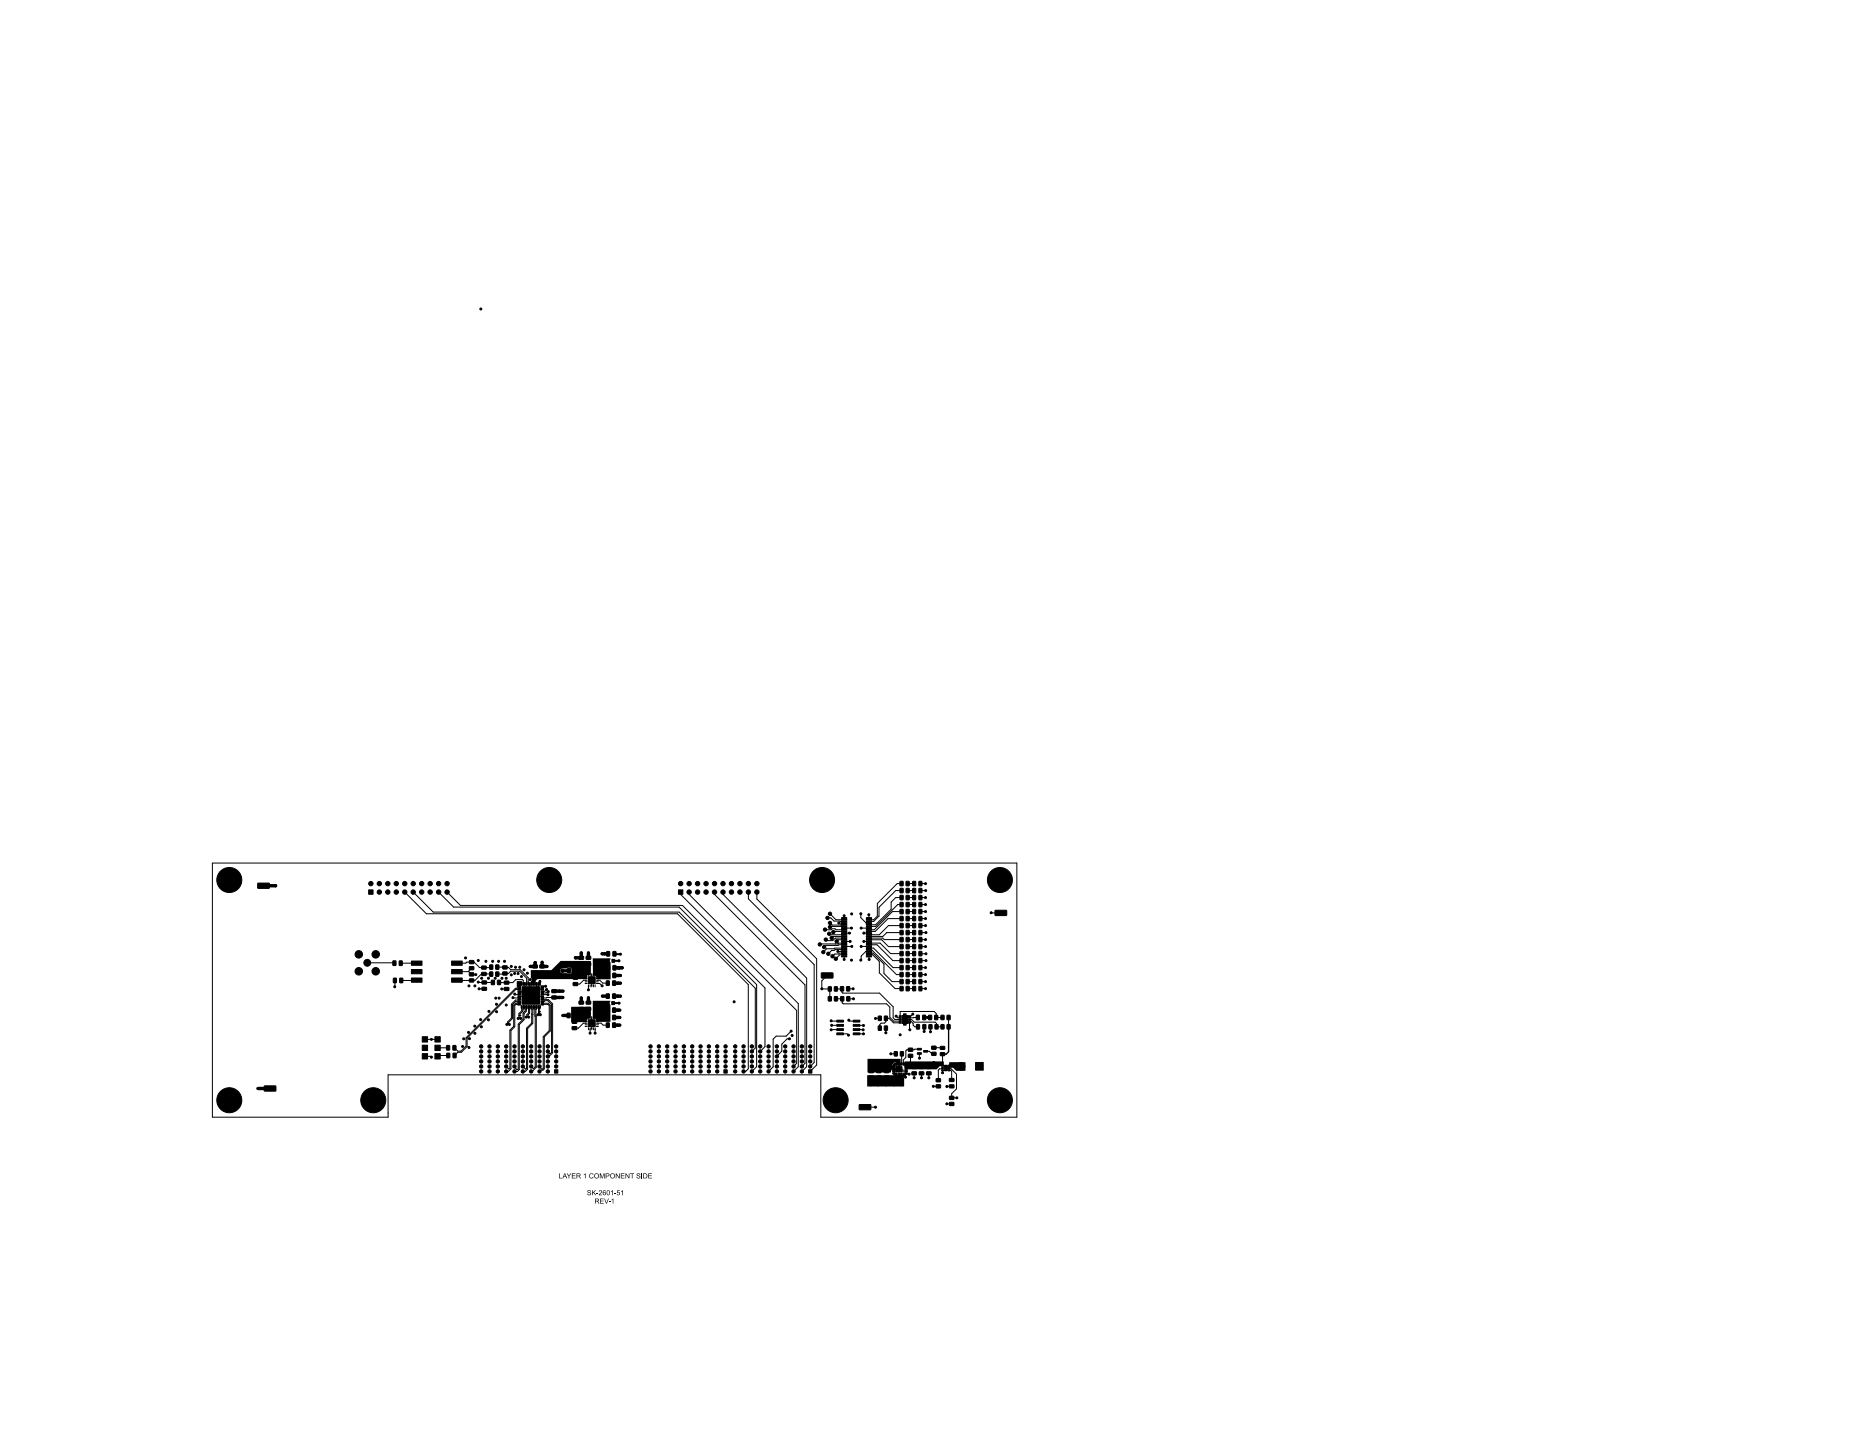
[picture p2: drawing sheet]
<svg xmlns="http://www.w3.org/2000/svg" width="559mm" height="432mm" viewBox="0 0 559 432" stroke-linecap="round" stroke-linejoin="round" font-family="sans-serif">
<g fill="#000">
<path d="M155 294.3h1.6v1l-.6 .6h-1zM159.2 291l6.2-.1 2.8-2.7 9 .1v4l-1.1 .3-.1 1h-14.8l-.5 .5-.1 1.2-1.2 .1-.2-1.1 .3-.6-.3-.5v-2h8.8l.5 .6 2.5 .2 .4-.3v-1.1l-.4-.4-2.4 .2-.4 .3-.2 .5h-8.8zM177.8 287.4h5.3v.3h-.3v.8l.4 .1-.1 5h-4.1l-.4-1-.7-.1zM171.3 302l5.9-.1-.1 3.4-.7 .1-.4 .4-.1 .7h-4.5zM177.8 300.2h5.3l-.3 .2v.8l.3 .1-.1 5.1h-4.1l-.3-.9-.8-.1zM260.2 317.6h9.9l-.2 2.4 .3 .3v.7l-.3 .3-.2-.3-.3 .3-.4-.4-.9-.1h1.5l.2-.2h-.2v.2h-2.1l-.4 .8h-6.8l-.1-1h8.6l.2 .2 .1-.2h-8.9v-1.3h7.3l.2 .4 .5 .1v.6h.8l.3-.3 .4 .1v-.2l-.4 .1 .1-.7-.6-.1v-.5a.49 .49 0 0 0-.6-.2 .49 .49 0 0 0-.3 .4l-.4 .3h-7.3zM271.3 318.3h11.7l.1 1-.1 .4h-1.1l-1 .9h-8.5h-.8l-.3-.4zM284.7 318.6l4.8-.1 .1 2.5-2.7 .1-1-.9h-1.1zM260.1 322.5l10.9-.1 .2 3.3-11 .1zM167.7 351.9h.2v1.3h.7v.2h-.9zM169.3 351.9h.2l.6 1.5h-.2l-.2-.5h-.6l-.2 .5h-.2l.3-.7h.7l-.3-.7-.2 .7h-.2zM170 351.9h.2l.5 .7 .4-.7h.2l-.6 .8v.7h-.1v-.7z"/>
<path d="M171.5 351.9h1.1v.1h-.9v.5h.9v.2h-.9v.5h1v.2h-1.2zM172.9 351.9h.7a.42 .42 0 0 1 .5 .3 .42 .42 0 0 1-.4 .5l.6 .7h-.3l-.6-.7h-.3v.7h-.2v-.9h.9l.1-.2-.1-.2-.7-.1v.5h-.2zM175.1 352.2l.5-.4v1.6h-.1v-1.2l-.4 .2zM176.3 357l.7-.1 .3 .3-.2 .1a.31 .31 0 0 0-.4-.4 .31 .31 0 0 0-.1 .6h.1a.53 .53 0 0 1 .5 .8 .53 .53 0 0 1-.9 0l-.2-.4h.2a.35 .35 0 0 0 .4 .4 .35 .35 0 0 0 .2-.5l-.6-.3zM177.6 356.9h.2v.7l.7-.7h.3l-.6 .6 .6 .9h-.2l-.6-.8-.2 .3v.5h-.2zM176.9 352l.7-.1 .4 .3-.2 .1a.5 .5 0 0 0-.7-.1 .5 .5 0 0 0 0 .8 .5 .5 0 0 0 .7-.2l.2 .1a.74 .74 0 0 1-1.1 .3 .74 .74 0 0 1 0-1.2zM178.9 357.8h.6v.1h-.6zM178.4 352a.74 .74 0 0 1 1.2 .2 .74 .74 0 0 1-.4 1.1 .74 .74 0 0 1-1-.7h.2a.51 .51 0 0 0 .8 .4 .51 .51 0 0 0 0-.8 .51 .51 0 0 0-.8 .3l-.2 .1zM178.5 359.4h.6a.42 .42 0 0 1 .6 .4 .42 .42 0 0 1-.5 .4l.6 .7h-.3l-.6-.7h-.2v.7h-.2v-.8l.8-.1 .2-.2-.2-.2h-.6v.5h-.2zM179.9 351.9h.3l.4 1.2 .5-1.2h.2v1.5h-.1v-1.3l-.5 1.3h-.2l-.4-1.3v1.3h-.2zM179.8 357a.53 .53 0 0 1 .8 .2 .53 .53 0 0 1-.5 .7l-.3 .3h.8v.2h-1l.5-.7a.32 .32 0 0 0 .4-.3 .32 .32 0 0 0-.3-.3 .32 .32 0 0 0-.4 .2h-.2zM181 357l.5-.1 .2 .4-.4-.3a.28 .28 0 0 0-.4 .2 .28 .28 0 0 0 .1 .3 .28 .28 0 0 0 .4-.1 .5 .5 0 0 1 .4 .6 .5 .5 0 0 1-.6 .4 .5 .5 0 0 1-.4-.5h.2a.3 .3 0 0 0 .4 .3 .3 .3 0 0 0 .1-.5 .3 .3 0 0 0-.5 .1l-.2 .1z"/>
<path d="M181.7 351.9h.5a.46 .46 0 0 1 .6 .4 .46 .46 0 0 1-.5 .4h-.4v.7h-.2v-.8l.7-.1 .2-.2-.2-.3h-.5v.6h-.2zM182.2 357v-.1a.73 .73 0 0 1 .7 .8 .73 .73 0 0 1-.7 .7l-.2-.4-.1-.3h.2a.38 .38 0 0 0 .1 .5 .38 .38 0 0 0 .5 0 .38 .38 0 0 0 0-.5 .38 .38 0 0 0 0-.6 .38 .38 0 0 0-.5 0 .38 .38 0 0 0-.1 .6l-.1-.2zM183.3 357.3l.5-.4v1.5h-.2v-1.2l-.3 .2zM183.2 352a.74 .74 0 0 1 1.2 .2 .74 .74 0 0 1-.4 1.1 .74 .74 0 0 1-1-.7h.2a.51 .51 0 0 0 .8 .4 .51 .51 0 0 0 0-.8 .51 .51 0 0 0-.8 .3l-.2 .1zM184.3 357.8h.5v.1h-.5zM184.7 351.9h.2l.8 1.1v-1.1h.2v1.5h-.2l-.8-1.2v1.2h-.2zM185.2 356.9h.7v.2h-.6l-.1 .4a.5 .5 0 0 1 .7 .2 .5 .5 0 0 1-.3 .7 .5 .5 0 0 1-.6-.4h.2a.33 .33 0 0 0 .5 .1 .33 .33 0 0 0 0-.5 .33 .33 0 0 0-.5 .1h-.2zM186.2 351.9h1.1v.1h-.9v.5h.9v.2h-.9v.5h.9v.2h-1.1zM186.3 357.3l.5-.4v1.5h-.1v-1.2l-.4 .2zM187.6 351.9h.2l.8 1.1v-1.1h.2v1.5h-.2l-.8-1.2v1.2h-.2zM189 351.9h1.2v.1h-.5v1.4h-.2v-1.4h-.5zM191.1 352l.7-.1 .2 .3-.1 .1a.31 .31 0 0 0-.4-.4 .31 .31 0 0 0-.2 .5l.2 .1a.53 .53 0 0 1 .5 .8 .53 .53 0 0 1-1-.1l-.1-.3h.2a.35 .35 0 0 0 .4 .4 .35 .35 0 0 0 .2-.6l-.7-.2z"/>
<path d="M192.4 351.9h.2v1.5h-.2zM192.9 351.9h.6a.75 .75 0 0 1 .7 .7 .75 .75 0 0 1-.7 .8h-.6v-.2h.6a.58 .58 0 0 0 .5-.6 .58 .58 0 0 0-.5-.6h-.4v1.2h-.2zM194.5 351.9h1v.1h-.8v.5h.8v.2h-.8v.5h.9v.2h-1.1zM180 359.4h1.1v.2h-.9v.5h.8v.1h-.8v.5h.9v.2h-1.1zM181.2 359.4h.2l.5 1.4 .5-1.4h.2l-.6 1.5h-.2zM182.6 360.3h.5v.2h-.5zM183.4 359.8l.6-.4v1.5h-.2v-1.2l-.4 .3z"/>
</g>
<g fill="#000" stroke="#000" stroke-width=".3">
<path d="M77.3 264.9l3.4-.1 .1 1.5-3.4 .1zM110.6 266.8h1.3v1.4h-1.3zM203.5 266.8h1.3v1.4h-1.3zM252.4 279.7h1.6v.2h-1.5zM252.4 279.2h1.6v.2h-1.5zM252.4 278.7h1.6v.2h-1.5zM252.4 278.2h1.6v.2h-1.5zM252.4 277.7h1.6v.2h-1.5zM252.4 277.2h1.6v.2h-1.5zM252.4 276.7h1.6v.2h-1.5zM252.4 276.2h1.6v.2h-1.5zM252.4 275.7h1.6v.2h-1.5z"/>
<path d="M252.4 275.2h1.6v.2h-1.5zM259.9 275.2h1.5v.2h-1.5zM259.9 275.7h1.5v.2h-1.5zM259.9 276.2h1.5v.2h-1.5zM259.9 276.7h1.5v.2h-1.5zM259.9 277.2h1.5v.2h-1.5zM259.9 277.7h1.5v.2h-1.5zM259.9 278.2h1.5v.2h-1.5zM259.9 278.7h1.5v.2h-1.5zM259.9 279.2h1.5v.2h-1.5zM259.9 279.7h1.5v.2h-1.5zM270 264.3l.9 .1-.1 1.2-.9-.1z"/>
<path d="M270 266.4l.9 .1-.1 1.2-.9-.1zM270 276.9l.9 .1-.1 1.2-.9-.1zM270 274.8l.9 .1-.1 1.2-.9-.1zM270 279l.9 .1-.1 1.2-.9-.1zM270 270.6l.9 .1-.1 1.2-.9-.1zM270 268.5l.9 .1-.1 1.2-.9-.1zM270 272.7l.9 .1-.1 1.2-.9-.1zM271.8 264.3l.9 .1-.1 1.2-.9-.1zM271.8 266.4l.9 .1-.1 1.2-.8-.1zM271.8 276.9l.9 .1-.1 1.2-.8-.1zM271.8 274.8l.9 .1-.1 1.2-.8-.1zM271.8 279l.9 .1-.1 1.2-.8-.1z"/>
<path d="M271.8 270.6l.9 .1-.1 1.2-.8-.1zM271.8 268.5l.9 .1-.1 1.2-.8-.1zM271.8 272.7l.9 .1-.1 1.2-.8-.1zM273.8 272.7l.9 .1-.2 1.2-.8-.1zM273.8 270.6l.9 .1-.2 1.2-.8-.1zM273.8 264.3l.9 .1-.2 1.2-.8-.1zM273.8 268.5l.9 .1-.2 1.2-.8-.1zM273.8 274.8l.9 .1-.2 1.2-.8-.1zM273.8 266.4l.9 .1-.2 1.2-.8-.1zM273.8 276.9l.9 .1-.2 1.2-.8-.1zM275.7 272.7l.8 .1-.1 1.2-.8-.1zM275.7 270.6l.8 .1-.1 1.2-.8-.1z"/>
<path d="M275.7 264.3l.8 .1-.1 1.2-.8-.1zM275.7 268.5l.8 .1-.1 1.2-.8-.1zM275.7 274.8l.8 .1-.1 1.2-.8-.1zM275.7 266.4l.8 .1-.1 1.2-.8-.1zM275.7 276.9l.8 .1-.1 1.2-.8-.1zM298.5 273h3.3l.2 1.4-3.4 .1zM117.9 288.2h.9l-.2 1.3-.8-.1zM118 293.3l.9 .1-.1 1.3-.8-.1zM119.8 288.2h.9l-.2 1.3-.8-.1zM119.9 293.3l.9 .1-.1 1.3-.8-.1zM123.4 293.3h3.2v1.2h-3.2zM123.4 290.7h3.2v1.3h-3.2z"/>
<path d="M123.4 288.2h3.2v1.3h-3.2zM135.5 288.2h3.1v1.3h-3.1zM135.5 290.7h3.1v1.3h-3.1zM135.5 293.3h3.1v1.2h-3.1zM140.8 293.6l1.2-.1 .1 .9-1.2 .1zM140.8 291.7h1.2l.1 .8-1.2 .2zM140.8 289.9l1.2-.1 .1 .9-1.2 .1zM140.8 288.1l1.2-.1 .1 .9-1.2 .1zM144.5 291.6h1.2l.2 .8-1.3 .1zM144.5 289.7h1.2l.2 .8-1.3 .1zM144.6 294.2l1.2-.1 .2 .8-1.3 .2zM144.6 296.1l1.2-.1 .2 .8-1.3 .2z"/>
<path d="M146.9 289.4l.9 .1-.1 1.2-.9-.2zM146.9 291.5l.9 .1-.1 1.2-.9-.2zM147.4 294l.9 .1-.1 1.2-.8-.2zM148.7 289.4l1 .1-.2 1.2-.8-.2zM148.7 291.5l1 .1-.2 1.2-.8-.2zM149.2 294l1 .1-.2 1.2-.8-.2zM150.8 291.5l1.2-.1 .1 .9-1.2 .1zM150.8 289.6h1.2l.1 .8-1.2 .2zM151.3 294.2h1.2l.2 .8-1.3 .1zM151.3 296.1h1.2l.2 .8-1.3 .1zM155.3 295.6h.8v.3h-.8zM155.3 296.1h.8v.3h-.8z"/>
<path d="M155.3 296.6h.8v.3h-.8zM155.3 297.1h.8v.3h-.8zM155.3 297.6h.8v.3h-.8zM155.3 298.1h.8v.3h-.8zM155.3 298.6h.8v.3h-.8zM155.3 299.1h.8v.3h-.8zM155.3 299.6h.8v.3h-.8zM156.3 294.6h.3v.9h-.3zM156.6 295.9h5.2v5.2h-5.2zM156.8 294.6h.3v.9h-.3zM157.3 294.6h.3v.9h-.3zM157.8 294.6h.3v.9h-.3z"/>
<path d="M158.3 294.6h.3v.9h-.3zM158.8 294.6h.3v.9h-.3zM159.3 294.6h.3v.9h-.3zM159.8 294.6h.3v.9h-.3zM159.8 291.3l1.3-.1 .1 .8-1.3 .2zM159.8 289.4l1.3-.1 .1 .8-1.3 .2zM160.3 294.6h.3v.9h-.3zM160.8 294.6h.3v.9h-.3zM161.3 294.6h.3v.9h-.3zM161.8 294.6h.3v.9h-.3zM161.9 291.3l1.3-.1 .1 .8-1.3 .2zM161.9 289.4l1.3-.1 .1 .8-1.3 .2z"/>
<path d="M162.2 299.6h.9v.3h-.9zM162.2 299.1h.9v.3h-.9zM162.2 298.6h.9v.3h-.9zM162.2 298.1h.9v.3h-.9zM162.2 297.6h.9v.3h-.9zM162.2 297.1h.9v.3h-.9zM162.2 296.6h.9v.3h-.9zM162.2 296.1h.9v.3h-.9zM162.2 295.6h.9v.3h-.9zM165.5 298.7l1.3-.1 .1 .8-1.3 .2zM165.5 296.8l1.3-.1 .1 .8-1.3 .2zM170.3 290.4l.9 .1-.2 1.3-.8-.1z"/>
<path d="M171.9 292.8l1.3-.1 .1 .8-1.3 .2zM171.9 294.7l1.3-.1 .1 .8-1.3 .2zM172.2 290.4l.9 .1-.2 1.3-.8-.1zM173.7 288.7l1.2-.1 .2 .9-1.3 .1zM173.7 286.8l1.2-.1 .2 .9-1.3 .1zM175.8 288.7l1.3-.1 .1 .8-1.3 .2zM175.8 286.8l1.3-.1 .1 .8-1.3 .2zM176.5 292.9h2v2h-2zM181.9 294.1l.9 .1-.2 1.3-.8-.1zM181.9 298l.9 .1-.2 1.3-.8-.1zM181.9 291.8l.9 .1-.1 1.3-.8-.1zM182 289.5l.9 .1-.2 1.3-.8-.1z"/>
<path d="M181.9 287.7h.9v.9h-.9zM182 285.4h.9l-.2 1.3-.8-.1zM183.5 287.7h.9v.9h-.9zM183.8 294.1l.9 .1-.2 1.3-.8-.1zM183.8 298l.9 .1-.2 1.3-.8-.1zM183.8 291.8l.9 .1-.1 1.3-.8-.1zM183.9 289.5l.9 .1-.2 1.3-.8-.1zM183.9 285.4h.9l-.2 1.3-.8-.1zM246.4 291.8l3.3-.1 .2 1.5-3.4 .1zM248.5 298.9l.9 .1-.1 1.2-.9-.2zM248.5 295.9l.9 .1-.1 1.2-.9-.1zM250.3 298.9l.9 .1-.1 1.2-.9-.2z"/>
<path d="M250.3 295.9l.9 .1-.1 1.2-.9-.1zM252.4 286.7h1.6v.2h-1.5zM252.4 286.2h1.6v.2h-1.5zM252.4 285.7h1.6v.2h-1.5zM252.4 285.2h1.6v.2h-1.5zM252.4 284.7h1.6v.2h-1.5zM252.4 284.2h1.6v.2h-1.5zM252.4 283.7h1.6v.2h-1.5zM252.4 283.2h1.6v.2h-1.5zM252.4 282.7h1.6v.2h-1.5zM252.4 282.2h1.6v.2h-1.5zM252.4 281.7h1.6v.2h-1.5z"/>
<path d="M252.4 281.2h1.6v.2h-1.5zM252.4 280.7h1.6v.2h-1.5zM252.4 280.2h1.6v.2h-1.5zM252.1 295.9l1 .1-.2 1.2-.8-.2zM252.2 298.9l.9 .1-.1 1.2-.9-.2zM254 295.9l.9 .1-.1 1.2-.9-.2zM254 298.9l.9 .1-.1 1.2-.8-.2zM259.9 280.2h1.5v.2h-1.5zM259.9 280.7h1.5v.2h-1.5zM259.9 281.2h1.5v.2h-1.5zM259.9 281.7h1.5v.2h-1.5zM259.9 282.2h1.5v.2h-1.5z"/>
<path d="M259.9 282.7h1.5v.2h-1.5zM259.9 283.2h1.5v.2h-1.5zM259.9 283.7h1.5v.2h-1.5zM259.9 284.2h1.5v.2h-1.5zM259.9 284.7h1.5v.2h-1.5zM259.9 285.2h1.5v.2h-1.5zM259.9 285.7h1.5v.2h-1.5zM259.9 286.2h1.5v.2h-1.5zM259.9 286.7h1.5v.2h-1.5zM270 283.2l.9 .1-.1 1.2-.9-.1zM270 285.3l.9 .1-.1 1.2-.9-.1zM270 295.8l.9 .1-.1 1.2-.9-.1z"/>
<path d="M270 281.1l.9 .1-.1 1.2-.9-.1zM270 291.6l.9 .1-.1 1.2-.9-.1zM270 287.4l.9 .1-.1 1.2-.9-.1zM270 289.5l.9 .1-.1 1.2-.9-.1zM270 293.7l.9 .1-.1 1.2-.9-.1zM271.8 283.2l.9 .1-.1 1.2-.8-.1zM271.8 285.3l.9 .1-.1 1.2-.8-.1zM271.8 295.8l.9 .1-.1 1.2-.8-.1zM271.8 281.1l.9 .1-.1 1.2-.8-.1zM271.8 291.6l.9 .1-.1 1.2-.8-.1zM271.8 287.4l.9 .1-.1 1.2-.8-.1zM271.8 289.5l.9 .1-.1 1.2-.8-.1z"/>
<path d="M271.8 293.7l.9 .1-.1 1.2-.8-.1zM273.8 281.1l.9 .1-.2 1.2-.8-.1zM273.8 291.6l.9 .1-.2 1.2-.8-.1zM273.8 293.7l.9 .1-.2 1.2-.8-.1zM273.8 287.4l.9 .1-.2 1.2-.8-.1zM273.8 295.8l.9 .1-.2 1.2-.8-.1zM273.8 283.2l.9 .1-.2 1.2-.8-.1zM273.8 289.5l.9 .1-.2 1.2-.8-.1zM273.8 279l.9 .1-.2 1.2-.8-.1zM273.8 285.3l.9 .1-.2 1.2-.8-.1zM275.7 281.1l.8 .1-.1 1.2-.8-.1zM275.7 291.6l.8 .1-.1 1.2-.8-.1z"/>
<path d="M275.7 293.7l.8 .1-.1 1.2-.8-.1zM275.7 287.4l.8 .1-.1 1.2-.8-.1zM275.7 295.8l.8 .1-.1 1.2-.8-.1zM275.7 283.2l.8 .1-.1 1.2-.8-.1zM275.7 289.5l.8 .1-.1 1.2-.8-.1zM275.7 279l.8 .1-.1 1.2-.8-.1zM275.7 285.3l.8 .1-.1 1.2-.8-.1zM126.6 310.9h1.6v1.6h-1.6zM126.6 313.4h1.6v1.6h-1.6zM126.6 316h1.6v1.5h-1.6zM130.5 316h1.5v1.5h-1.5zM130.5 313.4h1.5v1.6h-1.5z"/>
<path d="M130.5 310.9h1.5v1.6h-1.5zM134 313.5l.9 .1-.2 1.3-.8-.1zM134 315.8l.9 .1-.1 1.3-.8-.1zM135.9 313.5l.9 .1-.2 1.3-.8-.1zM135.9 315.8l.9 .1-.1 1.3-.8-.1zM155.3 300.1h.8v.3h-.8zM155.3 300.6h.8v.3h-.8zM155.3 301.1h.8v.3h-.8zM156.3 301.6h.3v.8h-.3zM156.8 301.6h.3v.8h-.3zM157.3 301.6h.3v.8h-.3zM157.8 301.6h.3v.8h-.3z"/>
<path d="M158.3 301.6h.3v.8h-.3zM158.8 301.6h.3v.8h-.3zM159.3 301.6h.3v.8h-.3zM159.8 301.6h.3v.8h-.3zM160.3 301.6h.3v.8h-.3zM160.8 301.6h.3v.8h-.3zM161.3 301.6h.3v.8h-.3zM161.8 301.6h.3v.8h-.3zM162.2 301.1h.9v.3h-.9zM162.2 300.6h.9v.3h-.9zM162.2 300.1h.9v.3h-.9zM170.1 303.8l.9 .1-.1 1.3-.8-.1z"/>
<path d="M171.6 306l1.3-.1 .1 .8-1.3 .2zM171.6 307.9l1.3-.1 .1 .8-1.3 .2zM172 303.8l.9 .1-.1 1.3-.8-.1zM173.7 302.1h1.2l.2 .8-1.3 .1zM173.7 300.2h1.2l.2 .8-1.3 .1zM175.8 302.1h1.3l.1 .8-1.3 .1zM175.8 300.2h1.3l.1 .8-1.3 .1zM176.5 305.8h2v2h-2zM181.9 302.2l.9 .1-.2 1.3-.8-.1zM181.9 306.7l.9 .1-.2 1.3-.8-.1zM181.9 304.4l.9 .1-.2 1.3-.8-.1zM181.9 300.4h.8v.8h-.8z"/>
<path d="M183.5 300.4h.8v.8h-.8zM183.8 302.2l.9 .1-.2 1.3-.8-.1zM183.8 306.7l.9 .1-.2 1.3-.8-.1zM183.8 304.4l.9 .1-.2 1.3-.8-.1zM251 305.9h2v.6h-2zM251 307.2h2v.5h-2zM251 308.5h2v.5h-2zM251 309.7h2v.6h-2zM255.9 309.7h2v.6h-2zM255.9 308.5h2v.5h-2zM255.9 307.2h2v.5h-2zM255.9 305.9h2v.6h-2z"/>
<path d="M263.5 307.7l.9 .1-.1 1.2-.9-.2zM263.5 304.7l.9 .1-.1 1.2-.9-.1zM265.3 307.7l.9 .1-.1 1.2-.9-.2zM265.3 304.7l.9 .1-.1 1.2-.9-.1zM267.7 319.3l.6-.3 .1-.3h.2l-.1 .8h-.7zM268.7 319.9h1.9v1.5h-1.9zM268.8 318.7h.3v.7h-.3zM268.2 315.4l1 .1-.2 1.2-.8-.2zM269.3 318.7h.3v.7h-.3zM269.8 318.7h.3v.7h-.3zM269.7 304.6h.6v.2h-.6zM269.7 305.1h.6v.2h-.6z"/>
<path d="M269.7 305.6h.6v.2h-.6zM269.7 306.1h.6v.2h-.6zM269.7 306.6h.6v.2h-.6zM270.3 318.7h.3v.7h-.3zM270.8 318.7h.3v.7h-.3zM270.1 315.4l.9 .1-.1 1.2-.9-.2zM271 304h.3v.5h.2v-.5h.3v.5h.4v2.4h-.4v.5h-.3v-.5h-.2v.5h-.3v-.5h-.4v-2.4h.4zM271.3 318.7h.2l.7 .8h-.8zM272.5 316.2l1.1-.1 .2 .9-1.2 .1zM272.5 314.3h1.1l.2 .8-1.2 .2zM272.5 306.6h.6v.2h-.6zM272.5 306.1h.6v.2h-.6z"/>
<path d="M272.5 305.6h.6v.2h-.6zM272.5 305.1h.6v.2h-.6zM272.5 304.6h.6v.2h-.6zM273.5 319.5h1.3l.1 .8-1.3 .1zM274.9 304.4l.9 .1-.2 1.3-.8-.1zM274.9 307.2l.9 .1-.1 1.3-.8-.1zM275.2 314.4h1.1l.1 .4h-1.2zM275.2 315.7h1.1l.1 .4h-1.2zM276.8 304.4l.9 .1-.2 1.3-.8-.1zM276.8 307.2l.9 .1-.1 1.3-.8-.1zM275.7 319.5h1.3l.1 .8-1.3 .1zM277.1 315h1.1v.4l-1.1 .1z"/>
<path d="M277.9 319.5h1.3l.1 .8-1.3 .1zM278.5 304.5l1 .1-.2 1.2-.8-.2zM278.6 307.3l1 .1-.2 1.2-.8-.2zM279.5 313.7h1.1l.2 .8-1.2 .2zM279.5 315.6l1.1-.1 .2 .9-1.2 .1zM280.4 304.5l.9 .1-.1 1.2-.9-.2zM280.5 307.3l.9 .1-.1 1.2-.9-.2zM282.5 319.4h.4l.1 .2h-.5zM282.1 313.8h1.1l.2 .8-1.2 .1zM282.1 315.7l1.1-.1 .2 .8-1.2 .2zM282.3 304.5l.9 .1-.1 1.2-.9-.2zM282.3 307.3l.9 .1-.1 1.2-.9-.2z"/>
<path d="M284.4 319.4h.5v.2h-.4zM284.1 304.5l.9 .1-.1 1.2-.9-.2zM284.1 307.3l.9 .1-.1 1.2-.9-.2zM79.3 325.7l3.3-.1 .2 1.5-3.4 .1zM166.3 320.8h1v1h-1zM217.1 320.8h1v1h-1zM242.5 320.8h1v1h-1zM257.7 331.3l3.4-.1 .1 1.5-3.4 .1zM260.6 322.7l1.3-.1 .1 .8-1.3 .2zM260.6 320.8l1.3-.1 .1 .8-1.3 .2zM262.9 322.7l1.3-.1 .1 .8-1.3 .2zM262.9 320.8l1.3-.1 .1 .8-1.3 .2z"/>
<path d="M265.2 322.7l1.3-.1 .1 .8-1.3 .2zM265.2 320.8l1.3-.1 .1 .8-1.3 .2zM267.7 319.8h.7v.2h-.7zM267.7 320.3h.7v.2h-.7zM267.7 320.8h.7v.2h-.7zM267.7 321.3h.7v.2h-.7zM267.7 321.8h.8l.1 .7-.2 .1zM268.8 321.9h.3v.7h-.3zM269.3 321.9h.3v.7h-.3zM269.8 321.9h.3v.7h-.3zM270.3 321.9h.3v.7h-.3zM270.8 321.9h.3v.7h-.3z"/>
<path d="M271.4 321.3h.8v.2h-.8zM271.4 320.8h.8v.2h-.8zM271.4 320.3h.8v.2h-.8zM271.4 319.8h.8v.2h-.8zM271.4 321.8h.8l-.7 .8-.2-.1zM273.5 321.4h1.3l.1 .8-1.3 .1zM275.7 321.4h1.3l.1 .8-1.3 .1zM277.9 321.4h1.3l.1 .8-1.3 .1zM280.8 323.5l1.2-.1 .1 .9-1.2 .1zM280.8 325.3h1.2l.1 .8-1.2 .1zM282.5 319.9h.4l.1 .2h-.5zM282.5 320.4h.4l.1 .2h-.5z"/>
<path d="M282.5 320.9h.4l.1 .2h-.5zM283.3 319.5h.8v1.5h-.8zM284.4 320.9h.5v.2h-.4zM284.4 320.4h.5v.2h-.4zM284.4 319.9h.5v.2h-.4zM284.8 328.8l1.2-.1 .1 .9-1.2 .1zM284.8 330.6l1.2-.1 .1 .9-1.2 .1zM284.8 323.4h1.2l.2 .8-1.3 .1zM284.8 325.3h1.2l.2 .8-1.3 .1zM292.6 318.6h2.3v2.3h-2.3z"/>
<circle cx="144.2" cy="92.6" r=".3"/>
<circle cx="68.8" cy="263.9" r="3.7"/>
<circle cx="82.6" cy="265.6" r=".3"/>
<circle cx="111.2" cy="265" r=".66"/>
<circle cx="113.8" cy="265" r=".66"/>
<circle cx="113.8" cy="267.5" r=".66"/>
<circle cx="116.3" cy="265" r=".66"/>
<circle cx="116.3" cy="267.5" r=".66"/>
<circle cx="118.9" cy="265" r=".66"/>
<circle cx="118.9" cy="267.5" r=".66"/>
<circle cx="121.4" cy="265" r=".66"/>
<circle cx="121.4" cy="267.5" r=".66"/>
<circle cx="123.9" cy="265" r=".66"/>
<circle cx="123.9" cy="267.5" r=".66"/>
<circle cx="126.5" cy="265" r=".66"/>
<circle cx="126.5" cy="267.5" r=".66"/>
<circle cx="129" cy="265" r=".66"/>
<circle cx="129" cy="267.5" r=".66"/>
<circle cx="131.6" cy="265" r=".66"/>
<circle cx="131.6" cy="267.5" r=".66"/>
<circle cx="134.1" cy="265" r=".66"/>
<circle cx="134.1" cy="267.5" r=".66"/>
<circle cx="164.7" cy="263.9" r="3.7"/>
<circle cx="204.2" cy="265" r=".66"/>
<circle cx="206.7" cy="265" r=".66"/>
<circle cx="206.7" cy="267.5" r=".66"/>
<circle cx="209.2" cy="265" r=".66"/>
<circle cx="209.2" cy="267.5" r=".66"/>
<circle cx="211.8" cy="265" r=".66"/>
<circle cx="211.8" cy="267.5" r=".66"/>
<circle cx="214.3" cy="265" r=".66"/>
<circle cx="214.3" cy="267.5" r=".66"/>
<circle cx="216.9" cy="265" r=".66"/>
<circle cx="216.9" cy="267.5" r=".66"/>
<circle cx="219.4" cy="265" r=".66"/>
<circle cx="219.4" cy="267.5" r=".66"/>
<circle cx="221.9" cy="265" r=".66"/>
<circle cx="221.9" cy="267.5" r=".66"/>
<circle cx="224.5" cy="265" r=".66"/>
<circle cx="224.5" cy="267.5" r=".66"/>
<circle cx="227" cy="265" r=".66"/>
<circle cx="227" cy="267.5" r=".66"/>
<circle cx="246.6" cy="263.9" r="3.7"/>
<circle cx="247.4" cy="278.7" r=".5"/>
<circle cx="248.2" cy="275.3" r=".5"/>
<circle cx="249" cy="278" r=".5"/>
<circle cx="249" cy="276.7" r=".5"/>
<circle cx="249" cy="274" r=".5"/>
<circle cx="250" cy="279.5" r=".5"/>
<circle cx="251.6" cy="276.8" r=".3"/>
<circle cx="253.2" cy="274.6" r=".3"/>
<circle cx="254.8" cy="279.8" r=".3"/>
<circle cx="255.4" cy="278.3" r=".3"/>
<circle cx="255.5" cy="274.1" r=".3"/>
<circle cx="258.2" cy="274" r=".3"/>
<circle cx="258.3" cy="278.3" r=".3"/>
<circle cx="259.1" cy="279.8" r=".3"/>
<circle cx="260.6" cy="274.3" r=".3"/>
<circle cx="277.6" cy="265" r=".3"/>
<circle cx="277.6" cy="275.5" r=".3"/>
<circle cx="277.6" cy="269.2" r=".3"/>
<circle cx="277.6" cy="271.2" r=".3"/>
<circle cx="277.6" cy="273.3" r=".3"/>
<circle cx="277.6" cy="277.5" r=".3"/>
<circle cx="277.7" cy="267.1" r=".3"/>
<circle cx="277.7" cy="279.6" r=".3"/>
<circle cx="297.3" cy="273.7" r=".3"/>
<circle cx="299.9" cy="263.9" r="3.8"/>
<circle cx="107.6" cy="286.2" r="1.13"/>
<circle cx="107.6" cy="291.2" r="1.13"/>
<circle cx="110.2" cy="288.7" r="1.03"/>
<circle cx="112.7" cy="286.2" r="1.13"/>
<circle cx="112.7" cy="291.2" r="1.13"/>
<circle cx="118.4" cy="295.9" r=".3"/>
<circle cx="139.6" cy="287.2" r=".3"/>
<circle cx="140.7" cy="295.6" r=".3"/>
<circle cx="142.4" cy="295.6" r=".3"/>
<circle cx="142.7" cy="292.2" r=".3"/>
<circle cx="143.5" cy="294.5" r=".3"/>
<circle cx="143.5" cy="288" r=".3"/>
<circle cx="143.7" cy="296.5" r=".3"/>
<circle cx="144.5" cy="293.3" r=".3"/>
<circle cx="145.7" cy="288.3" r=".3"/>
<circle cx="146.5" cy="293.3" r=".3"/>
<circle cx="147.8" cy="288.3" r=".3"/>
<circle cx="148.5" cy="293.3" r=".3"/>
<circle cx="148.7" cy="299.3" r=".3"/>
<circle cx="149.6" cy="288.3" r=".3"/>
<circle cx="149.7" cy="299.3" r=".3"/>
<circle cx="150.5" cy="296.6" r=".3"/>
<circle cx="150.6" cy="293.3" r=".3"/>
<circle cx="151.3" cy="288.3" r=".3"/>
<circle cx="151.8" cy="293.3" r=".3"/>
<circle cx="153.4" cy="292.3" r=".3"/>
<circle cx="153.4" cy="289.8" r=".3"/>
<circle cx="153.9" cy="299.2" r=".3"/>
<circle cx="154.4" cy="291.9" r=".3"/>
<circle cx="154.4" cy="298.1" r=".3"/>
<circle cx="154.6" cy="290" r=".3"/>
<circle cx="155.4" cy="291.9" r=".3"/>
<circle cx="155.5" cy="294.9" r=".3"/>
<circle cx="155.9" cy="290" r=".3"/>
<circle cx="156.4" cy="292.8" r=".3"/>
<circle cx="157.2" cy="290.8" r=".3"/>
<circle cx="157.2" cy="296.5" r=".25"/>
<circle cx="157.2" cy="298" r=".25"/>
<circle cx="157.2" cy="299.2" r=".25"/>
<circle cx="158.2" cy="291.8" r=".3"/>
<circle cx="158.4" cy="296.5" r=".25"/>
<circle cx="158.5" cy="298" r=".25"/>
<circle cx="158.5" cy="299.2" r=".25"/>
<circle cx="159" cy="293.7" r=".3"/>
<circle cx="159" cy="289.8" r=".3"/>
<circle cx="159.7" cy="296.5" r=".25"/>
<circle cx="159.7" cy="298" r=".25"/>
<circle cx="159.7" cy="299.2" r=".25"/>
<circle cx="160.6" cy="288.6" r=".3"/>
<circle cx="160.9" cy="296.5" r=".25"/>
<circle cx="160.9" cy="298" r=".25"/>
<circle cx="161" cy="299.2" r=".25"/>
<circle cx="161.9" cy="294.3" r=".3"/>
<circle cx="162.6" cy="288.6" r=".3"/>
<circle cx="163.6" cy="295.7" r=".3"/>
<circle cx="163.9" cy="296.7" r=".3"/>
<circle cx="164" cy="289.8" r=".3"/>
<circle cx="164.3" cy="298.2" r=".3"/>
<circle cx="164.5" cy="297.3" r=".3"/>
<circle cx="167.8" cy="297.2" r=".3"/>
<circle cx="167.8" cy="299.1" r=".3"/>
<circle cx="168.7" cy="291.1" r=".5"/>
<circle cx="168.8" cy="299.1" r=".3"/>
<circle cx="168.9" cy="297.2" r=".3"/>
<circle cx="172.6" cy="287.2" r=".3"/>
<circle cx="174.3" cy="299.3" r=".3"/>
<circle cx="174.3" cy="285.8" r=".3"/>
<circle cx="176.5" cy="299.2" r=".3"/>
<circle cx="176.5" cy="296.8" r=".3"/>
<circle cx="176.5" cy="285.8" r=".3"/>
<circle cx="177" cy="293.9" r=".25"/>
<circle cx="177.5" cy="293.4" r=".25"/>
<circle cx="177.5" cy="294.4" r=".25"/>
<circle cx="178" cy="293.9" r=".25"/>
<circle cx="180.6" cy="286" r=".3"/>
<circle cx="180.6" cy="295.6" r=".3"/>
<circle cx="180.7" cy="298.7" r=".3"/>
<circle cx="181.3" cy="286" r=".3"/>
<circle cx="185.3" cy="298.7" r=".3"/>
<circle cx="185.3" cy="294.8" r=".3"/>
<circle cx="185.4" cy="292.5" r=".3"/>
<circle cx="185.6" cy="288.1" r=".3"/>
<circle cx="185.6" cy="290.2" r=".3"/>
<circle cx="186.1" cy="298.7" r=".3"/>
<circle cx="186.1" cy="286.1" r=".3"/>
<circle cx="186.1" cy="294.8" r=".3"/>
<circle cx="186.1" cy="292.5" r=".3"/>
<circle cx="186.6" cy="290.2" r=".3"/>
<circle cx="245.9" cy="283.2" r=".5"/>
<circle cx="246.5" cy="296.5" r=".3"/>
<circle cx="247" cy="285.5" r=".5"/>
<circle cx="247.2" cy="284" r=".5"/>
<circle cx="247.7" cy="281.7" r=".5"/>
<circle cx="248.4" cy="286" r=".5"/>
<circle cx="248.7" cy="280" r=".5"/>
<circle cx="249.4" cy="281.3" r=".5"/>
<circle cx="249.7" cy="286.8" r=".5"/>
<circle cx="250.7" cy="287.5" r=".5"/>
<circle cx="251" cy="282.3" r=".5"/>
<circle cx="251.3" cy="285.3" r=".3"/>
<circle cx="253.2" cy="287.7" r=".3"/>
<circle cx="255" cy="282.3" r=".3"/>
<circle cx="255.4" cy="287.9" r=".3"/>
<circle cx="255.5" cy="283.8" r=".3"/>
<circle cx="255.9" cy="296.5" r=".3"/>
<circle cx="256" cy="299.5" r=".3"/>
<circle cx="258.2" cy="287.9" r=".3"/>
<circle cx="258.3" cy="283.8" r=".3"/>
<circle cx="259.1" cy="282.3" r=".3"/>
<circle cx="260.7" cy="287.7" r=".3"/>
<circle cx="277.6" cy="294.3" r=".3"/>
<circle cx="277.6" cy="283.9" r=".3"/>
<circle cx="277.6" cy="281.8" r=".3"/>
<circle cx="277.6" cy="290.2" r=".3"/>
<circle cx="277.6" cy="296.5" r=".3"/>
<circle cx="277.6" cy="292.2" r=".3"/>
<circle cx="277.7" cy="286" r=".3"/>
<circle cx="277.7" cy="288" r=".3"/>
<circle cx="129.4" cy="311.7" r=".3"/>
<circle cx="129.4" cy="317" r=".3"/>
<circle cx="138.8" cy="313.8" r=".3"/>
<circle cx="139.1" cy="311.5" r=".3"/>
<circle cx="140.5" cy="309.6" r=".3"/>
<circle cx="140.7" cy="314.1" r=".3"/>
<circle cx="140.8" cy="311.5" r=".3"/>
<circle cx="142.4" cy="307.7" r=".3"/>
<circle cx="142.4" cy="309.9" r=".3"/>
<circle cx="144.2" cy="305.7" r=".3"/>
<circle cx="144.3" cy="316.8" r=".5"/>
<circle cx="144.3" cy="313.8" r=".5"/>
<circle cx="144.3" cy="319.8" r=".5"/>
<circle cx="144.3" cy="315.3" r=".5"/>
<circle cx="144.3" cy="318.3" r=".5"/>
<circle cx="144.4" cy="307.9" r=".3"/>
<circle cx="146.5" cy="305.8" r=".3"/>
<circle cx="146.7" cy="303.3" r=".3"/>
<circle cx="146.8" cy="316.8" r=".5"/>
<circle cx="146.8" cy="313.8" r=".5"/>
<circle cx="146.8" cy="319.8" r=".5"/>
<circle cx="146.8" cy="315.3" r=".5"/>
<circle cx="146.8" cy="318.3" r=".5"/>
<circle cx="148.9" cy="301.1" r=".3"/>
<circle cx="148.9" cy="303.4" r=".3"/>
<circle cx="149.3" cy="316.8" r=".5"/>
<circle cx="149.3" cy="313.8" r=".5"/>
<circle cx="149.3" cy="319.8" r=".5"/>
<circle cx="149.3" cy="315.3" r=".5"/>
<circle cx="149.3" cy="318.3" r=".5"/>
<circle cx="151.8" cy="316.8" r=".5"/>
<circle cx="151.8" cy="313.8" r=".5"/>
<circle cx="151.8" cy="319.8" r=".5"/>
<circle cx="151.8" cy="315.3" r=".5"/>
<circle cx="151.8" cy="318.3" r=".5"/>
<circle cx="151.8" cy="301.4" r=".3"/>
<circle cx="152" cy="307.2" r=".3"/>
<circle cx="152.8" cy="307.2" r=".3"/>
<circle cx="154.3" cy="316.8" r=".5"/>
<circle cx="154.3" cy="313.8" r=".5"/>
<circle cx="154.3" cy="319.8" r=".5"/>
<circle cx="154.3" cy="315.3" r=".5"/>
<circle cx="154.3" cy="318.3" r=".5"/>
<circle cx="155.4" cy="305.4" r=".3"/>
<circle cx="156.2" cy="305.4" r=".3"/>
<circle cx="156.8" cy="316.8" r=".5"/>
<circle cx="156.8" cy="313.8" r=".5"/>
<circle cx="156.8" cy="319.8" r=".5"/>
<circle cx="156.8" cy="315.3" r=".5"/>
<circle cx="156.8" cy="318.3" r=".5"/>
<circle cx="157.2" cy="300.5" r=".25"/>
<circle cx="157.8" cy="305" r=".3"/>
<circle cx="158.4" cy="300.5" r=".25"/>
<circle cx="158.6" cy="305" r=".3"/>
<circle cx="159.3" cy="316.8" r=".5"/>
<circle cx="159.3" cy="313.8" r=".5"/>
<circle cx="159.3" cy="319.8" r=".5"/>
<circle cx="159.3" cy="315.3" r=".5"/>
<circle cx="159.3" cy="318.3" r=".5"/>
<circle cx="159.7" cy="300.5" r=".25"/>
<circle cx="160.9" cy="300.5" r=".25"/>
<circle cx="161.3" cy="304.3" r=".3"/>
<circle cx="161.8" cy="316.8" r=".5"/>
<circle cx="161.8" cy="313.8" r=".5"/>
<circle cx="161.8" cy="319.8" r=".5"/>
<circle cx="161.8" cy="315.3" r=".5"/>
<circle cx="161.8" cy="318.3" r=".5"/>
<circle cx="162.1" cy="304.3" r=".3"/>
<circle cx="164.3" cy="316.8" r=".5"/>
<circle cx="164.3" cy="313.8" r=".5"/>
<circle cx="164.3" cy="319.8" r=".5"/>
<circle cx="164.3" cy="315.3" r=".5"/>
<circle cx="164.3" cy="318.3" r=".5"/>
<circle cx="166.8" cy="316.8" r=".5"/>
<circle cx="166.8" cy="313.8" r=".5"/>
<circle cx="166.8" cy="319.8" r=".5"/>
<circle cx="166.8" cy="315.3" r=".5"/>
<circle cx="166.8" cy="318.3" r=".5"/>
<circle cx="168.9" cy="304.5" r=".3"/>
<circle cx="172.3" cy="302.8" r=".3"/>
<circle cx="173.9" cy="304" r=".3"/>
<circle cx="173.9" cy="304.9" r=".3"/>
<circle cx="175.5" cy="303.9" r=".3"/>
<circle cx="176.8" cy="303.9" r=".3"/>
<circle cx="177" cy="306.8" r=".25"/>
<circle cx="177" cy="309.8" r=".3"/>
<circle cx="177.5" cy="306.3" r=".25"/>
<circle cx="177.5" cy="307.3" r=".25"/>
<circle cx="178" cy="306.8" r=".25"/>
<circle cx="178.5" cy="309.8" r=".3"/>
<circle cx="185.3" cy="305.1" r=".3"/>
<circle cx="185.3" cy="307.4" r=".3"/>
<circle cx="185.3" cy="302.9" r=".3"/>
<circle cx="185.7" cy="300.8" r=".3"/>
<circle cx="185.9" cy="307.4" r=".3"/>
<circle cx="185.9" cy="302.9" r=".3"/>
<circle cx="185.9" cy="305.1" r=".3"/>
<circle cx="195.1" cy="316.8" r=".5"/>
<circle cx="195.1" cy="313.8" r=".5"/>
<circle cx="195.1" cy="319.8" r=".5"/>
<circle cx="195.1" cy="315.3" r=".5"/>
<circle cx="195.1" cy="318.3" r=".5"/>
<circle cx="197.6" cy="316.8" r=".5"/>
<circle cx="197.6" cy="313.8" r=".5"/>
<circle cx="197.6" cy="319.8" r=".5"/>
<circle cx="197.6" cy="315.3" r=".5"/>
<circle cx="197.6" cy="318.3" r=".5"/>
<circle cx="200.1" cy="316.8" r=".5"/>
<circle cx="200.1" cy="313.8" r=".5"/>
<circle cx="200.1" cy="319.8" r=".5"/>
<circle cx="200.1" cy="315.3" r=".5"/>
<circle cx="200.1" cy="318.3" r=".5"/>
<circle cx="202.6" cy="316.8" r=".5"/>
<circle cx="202.6" cy="313.8" r=".5"/>
<circle cx="202.6" cy="319.8" r=".5"/>
<circle cx="202.6" cy="315.3" r=".5"/>
<circle cx="202.6" cy="318.3" r=".5"/>
<circle cx="205.1" cy="316.8" r=".5"/>
<circle cx="205.1" cy="313.8" r=".5"/>
<circle cx="205.1" cy="319.8" r=".5"/>
<circle cx="205.1" cy="315.3" r=".5"/>
<circle cx="205.1" cy="318.3" r=".5"/>
<circle cx="207.6" cy="316.8" r=".5"/>
<circle cx="207.6" cy="313.8" r=".5"/>
<circle cx="207.6" cy="319.8" r=".5"/>
<circle cx="207.6" cy="315.3" r=".5"/>
<circle cx="207.6" cy="318.3" r=".5"/>
<circle cx="210.1" cy="316.8" r=".5"/>
<circle cx="210.1" cy="313.8" r=".5"/>
<circle cx="210.1" cy="319.8" r=".5"/>
<circle cx="210.1" cy="315.3" r=".5"/>
<circle cx="210.1" cy="318.3" r=".5"/>
<circle cx="212.6" cy="316.8" r=".5"/>
<circle cx="212.6" cy="313.8" r=".5"/>
<circle cx="212.6" cy="319.8" r=".5"/>
<circle cx="212.6" cy="315.3" r=".5"/>
<circle cx="212.6" cy="318.3" r=".5"/>
<circle cx="215.1" cy="316.8" r=".5"/>
<circle cx="215.1" cy="313.8" r=".5"/>
<circle cx="215.1" cy="319.8" r=".5"/>
<circle cx="215.1" cy="315.3" r=".5"/>
<circle cx="215.1" cy="318.3" r=".5"/>
<circle cx="217.6" cy="316.8" r=".5"/>
<circle cx="217.6" cy="313.8" r=".5"/>
<circle cx="217.6" cy="319.8" r=".5"/>
<circle cx="217.6" cy="315.3" r=".5"/>
<circle cx="217.6" cy="318.3" r=".5"/>
<circle cx="220.2" cy="300.4" r=".3"/>
<circle cx="220.5" cy="316.8" r=".5"/>
<circle cx="220.5" cy="313.8" r=".5"/>
<circle cx="220.5" cy="319.8" r=".5"/>
<circle cx="220.5" cy="315.3" r=".5"/>
<circle cx="220.5" cy="318.3" r=".5"/>
<circle cx="223" cy="316.8" r=".5"/>
<circle cx="223" cy="313.8" r=".5"/>
<circle cx="223" cy="319.8" r=".5"/>
<circle cx="223" cy="315.3" r=".5"/>
<circle cx="223" cy="318.3" r=".5"/>
<circle cx="225.5" cy="316.8" r=".5"/>
<circle cx="225.5" cy="313.8" r=".5"/>
<circle cx="225.5" cy="319.8" r=".5"/>
<circle cx="225.5" cy="315.3" r=".5"/>
<circle cx="225.5" cy="318.3" r=".5"/>
<circle cx="228" cy="316.8" r=".5"/>
<circle cx="228" cy="313.8" r=".5"/>
<circle cx="228" cy="319.8" r=".5"/>
<circle cx="228" cy="315.3" r=".5"/>
<circle cx="228" cy="318.3" r=".5"/>
<circle cx="230.5" cy="316.8" r=".5"/>
<circle cx="230.5" cy="313.8" r=".5"/>
<circle cx="230.5" cy="319.8" r=".5"/>
<circle cx="230.5" cy="315.3" r=".5"/>
<circle cx="230.5" cy="318.3" r=".5"/>
<circle cx="233" cy="316.8" r=".5"/>
<circle cx="233" cy="313.8" r=".5"/>
<circle cx="233" cy="319.8" r=".5"/>
<circle cx="233" cy="315.3" r=".5"/>
<circle cx="233" cy="318.3" r=".5"/>
<circle cx="235.5" cy="316.8" r=".5"/>
<circle cx="235.5" cy="313.8" r=".5"/>
<circle cx="235.5" cy="319.8" r=".5"/>
<circle cx="235.5" cy="315.3" r=".5"/>
<circle cx="235.5" cy="318.3" r=".5"/>
<circle cx="236.8" cy="311.5" r=".3"/>
<circle cx="237.3" cy="309.2" r=".3"/>
<circle cx="237.6" cy="310.5" r=".3"/>
<circle cx="238" cy="316.8" r=".5"/>
<circle cx="238" cy="313.8" r=".5"/>
<circle cx="238" cy="319.8" r=".5"/>
<circle cx="238" cy="315.3" r=".5"/>
<circle cx="238" cy="318.3" r=".5"/>
<circle cx="240.5" cy="316.8" r=".5"/>
<circle cx="240.5" cy="313.8" r=".5"/>
<circle cx="240.5" cy="319.8" r=".5"/>
<circle cx="240.5" cy="315.3" r=".5"/>
<circle cx="240.5" cy="318.3" r=".5"/>
<circle cx="243" cy="316.8" r=".5"/>
<circle cx="243" cy="313.8" r=".5"/>
<circle cx="243" cy="319.8" r=".5"/>
<circle cx="243" cy="315.3" r=".5"/>
<circle cx="243" cy="318.3" r=".5"/>
<circle cx="249.3" cy="308.8" r=".3"/>
<circle cx="249.3" cy="306.1" r=".3"/>
<circle cx="249.5" cy="307.4" r=".3"/>
<circle cx="254.5" cy="310.4" r=".3"/>
<circle cx="254.6" cy="305.9" r=".3"/>
<circle cx="258.9" cy="308.8" r=".3"/>
<circle cx="259" cy="310" r=".3"/>
<circle cx="259" cy="307.5" r=".3"/>
<circle cx="261.5" cy="319.2" r=".3"/>
<circle cx="262.6" cy="305.4" r=".3"/>
<circle cx="263.7" cy="319.2" r=".3"/>
<circle cx="265.7" cy="309.7" r=".3"/>
<circle cx="266" cy="319.2" r=".3"/>
<circle cx="267.2" cy="316" r=".3"/>
<circle cx="268.8" cy="304.7" r=".3"/>
<circle cx="270" cy="310.3" r=".3"/>
<circle cx="270.8" cy="305.7" r=".25"/>
<circle cx="271.4" cy="304.8" r=".25"/>
<circle cx="271.4" cy="306.7" r=".25"/>
<circle cx="272" cy="305.7" r=".25"/>
<circle cx="272.9" cy="308.8" r=".3"/>
<circle cx="273.8" cy="304.1" r=".3"/>
<circle cx="275.8" cy="317.3" r=".3"/>
<circle cx="277.2" cy="309.3" r=".3"/>
<circle cx="278.1" cy="305.1" r=".3"/>
<circle cx="279.1" cy="309.4" r=".3"/>
<circle cx="280.1" cy="318.6" r=".3"/>
<circle cx="280.6" cy="319.1" r=".3"/>
<circle cx="283.7" cy="319.7" r=".25"/>
<circle cx="288.3" cy="319.7" r="1.15"/>
<circle cx="68.8" cy="329.9" r="3.7"/>
<circle cx="77.4" cy="326.4" r=".3"/>
<circle cx="112" cy="329.9" r="3.7"/>
<circle cx="144.3" cy="321.3" r=".5"/>
<circle cx="146.8" cy="321.3" r=".5"/>
<circle cx="149.3" cy="321.3" r=".5"/>
<circle cx="151.8" cy="321.3" r=".5"/>
<circle cx="154.3" cy="321.3" r=".5"/>
<circle cx="156.8" cy="321.3" r=".5"/>
<circle cx="159.3" cy="321.3" r=".5"/>
<circle cx="161.8" cy="321.3" r=".5"/>
<circle cx="164.3" cy="321.3" r=".5"/>
<circle cx="195.1" cy="321.3" r=".5"/>
<circle cx="197.6" cy="321.3" r=".5"/>
<circle cx="200.1" cy="321.3" r=".5"/>
<circle cx="202.6" cy="321.3" r=".5"/>
<circle cx="205.1" cy="321.3" r=".5"/>
<circle cx="207.6" cy="321.3" r=".5"/>
<circle cx="210.1" cy="321.3" r=".5"/>
<circle cx="212.6" cy="321.3" r=".5"/>
<circle cx="215.1" cy="321.3" r=".5"/>
<circle cx="220.5" cy="321.3" r=".5"/>
<circle cx="223" cy="321.3" r=".5"/>
<circle cx="225.5" cy="321.3" r=".5"/>
<circle cx="228" cy="321.3" r=".5"/>
<circle cx="230.5" cy="321.3" r=".5"/>
<circle cx="233" cy="321.3" r=".5"/>
<circle cx="235.5" cy="321.3" r=".5"/>
<circle cx="238" cy="321.3" r=".5"/>
<circle cx="240.5" cy="321.3" r=".5"/>
<circle cx="250.6" cy="329.9" r="3.7"/>
<circle cx="261.3" cy="325.3" r=".3"/>
<circle cx="262.6" cy="332" r=".3"/>
<circle cx="263.5" cy="325.3" r=".3"/>
<circle cx="265.9" cy="325.3" r=".3"/>
<circle cx="268.2" cy="325.3" r=".3"/>
<circle cx="269" cy="320.7" r=".25"/>
<circle cx="269.7" cy="321.2" r=".25"/>
<circle cx="269.7" cy="320.1" r=".25"/>
<circle cx="270.3" cy="320.7" r=".25"/>
<circle cx="270.4" cy="325.3" r=".3"/>
<circle cx="271.6" cy="323" r=".3"/>
<circle cx="272.7" cy="322.1" r=".3"/>
<circle cx="274.2" cy="323.2" r=".3"/>
<circle cx="276.4" cy="323.2" r=".3"/>
<circle cx="278.6" cy="323.2" r=".3"/>
<circle cx="279.9" cy="325.7" r=".3"/>
<circle cx="282.7" cy="321.7" r=".3"/>
<circle cx="283.7" cy="320.8" r=".25"/>
<circle cx="284" cy="331" r=".3"/>
<circle cx="284" cy="325.8" r=".3"/>
<circle cx="287" cy="329.2" r=".3"/>
<circle cx="299.9" cy="329.9" r="3.8"/>
</g>
<g fill="none" stroke="#000" stroke-width=".3">
<path d="M63.7 258.8h241.3v76.2h-58.8v-12.7h-129.8v12.7h-52.7zM121.4 267.5l6.5 6.5h75.3l21.2 21.2v25.3l-.7 .8h-.7M123.9 267.5l6 6h73.8l22.8 22.8v18l-1 1M131.6 267.5l4.5 4.5h67.6l23.2 23.2v24.7l-1.4 1.4M134.1 267.5l4 4h66.6l24.8 24.8v17.6l-1.5 1.4M204.2 268.2l34.7 34.8v15.9l-.9 .9M204.2 268.2h.1M206.7 268.2l32.8 32.8v18.9l-1.5 1.4M214.3 268.2l27.1 27.1v23.6l-.9 .9M216.9 268.2l25 25.1v26.6l-1.4 1.4M224.5 268.2v1.3l19.7 19.8v29.3l-1.2 1.2M227 268.2v1.4l17.9 17.9v31.9l-1.9 1.9"/>
<path d="M247.4 278.8h1.9l.3-.3h.8l.3 .3h2.5M248.2 275.2h1l.9 1 3.1 .1M248.7 280l.3 .3h4.2M248.9 276.7l.7 .7 3.6-.1M248.9 274l1.8 1.8h2.5M251.6 276.8h1.6M253.2 274.6h.1M253.2 279.8h1.6M253.2 274.6v.7M253.2 278.3h2.3M253.2 277.8h-4l-.3 .2M253.2 279.3h-3.1l-.1 .2"/>
<path d="M258.2 274v1.2l1.6 1.6h.8M258.3 278.3h2.3M259.1 279.8h1.5M260.6 274.3v1M266 279.6v.1M266 279.6l-1.2 1.2h-4.2M266 279.7h4.4M270.4 265h-1.3l-6 5.9v3.8l-1.1 1.1h-1.4M270.4 277.5h-3.9l-2.8 2.8h-3.1M270.4 269.2h-1.7l-1.4 1.3v2.1l-4.7 4.7h-2M270.4 273.4h-2.7l-5.5 5.4h-1.6M270.4 267.1h-1.7l-5 5v2.6l-1.6 1.6h-1.5"/>
<path d="M270.4 271.3h-1.1l-6.6 6.5h-2.1M270.4 275.5h-4l-3.9 3.8h-1.9M272.2 265h2M272.2 277.5h2M272.2 279.7h2M272.2 269.2h2M272.2 273.4h2M272.2 267.1h2M272.2 271.3h2M272.2 275.5h2M276 275.5h1.6M276 277.5h1.6"/>
<path d="M276 269.2h1.6M276 273.4h1.6M276 271.3h1.6M276.1 265h1.5M276.1 267.1h1.5M276.2 279.7h1.5M277.7 267l-.1 .1M297.3 273.7l2.9 .1M110.2 288.7l8.1 .1M118.5 294l-.1 1.9M120.2 288.8h4.8M125 293.9l-4.6 .1"/>
<path d="M137 291.4h3.6l.9 .9h1.2M137 288.8h2.7l.3-.3h2.2l1.7 1.7 3.4-.2M140.5 291.3v.1M141.4 290.3l-.9 1M143.4 294.5l4.4 .1M143.7 296.5h1.5M147.3 292.1h-2.9l-2 1.9-5.4-.1M149.2 290l3.3 .1 .7 .7h2.8l2.4 2.4v1.8M149.2 292.1l3.3-.2 .7-.7h2.7l2.1 2.1-.1 1.7M149.7 294.6l4.1 .1 .9-.9h2l.3 .2v1M150.5 296.5l1.5 .1M153.9 299.2l1.8 .1"/>
<path d="M154.4 298.1l1.3 .2M155.7 296.3h-1.1l-14.8 14.9v2.5l-1.5 1.5h-1l-1-1M155.7 297.8h2.7M155.7 297.3h2.2M155.7 296.8l-.9-.1-14.7 14.6v2.5l-1.7 1.7h-1.1l-1 1M155.7 299.8l-1.1 .1-1.2 1.2v4.2l-1.2 1.1-.2 .8M157.4 295v1.8l2 2h3.3M158.4 294.4h.1M158.9 295v3.3M159.2 293.7l-.3 .1M160.9 295v1.8h1.8M161.4 295v1.3"/>
<path d="M161.4 296.3l-2.5 2.5h-3.2M161.4 296.3h1.3M162 294.3v.7M162.7 295.8h.9M162.7 298.3h1.6M162.7 299.3l3.5-.2-.2 .2M162.7 299.8h1.8l1.3 1.2v14.7l-1.1 1.1h-.4M163.9 296.7l-.5 .6h-.7M164.2 297.3l-.5 .5h-1M164.2 297.3l.2 .1M164.2 297.3v.1M175.5 292.9h.6"/>
<path d="M175.5 293.4h.6M175.5 294.4h.6M175.5 294.9h.6M176.1 293.9h-1.1l-1.1 1.2h-1.3M176.5 291.9v.6M176.5 295.3v1.5M177 291.9v.6M177 295.3v.6M177.5 291.9v4M178 294.4v.2M178 291.9v.6M178 295.3v.6"/>
<path d="M178.5 291.9v.6M178.5 295.3v.6M178.9 292.9h.6M178.9 293.4h.6M178.9 293.9h1l.9 .9h1.5M178.9 294.4h.6M178.9 294.9h1l.7 .7M179.1 294.9h.1M246.4 296.4l2.5 .2v2.9M248.1 292.5l-1.6 1.6v2.4M250.6 283.1h.1M250.7 296.6l1.9-.1v1.1l.2 .2h11l4.1 4.1v3.3l.5 .5h1.6"/>
<path d="M250.7 299.5h1.9v1.2M251.3 285.3h1.9M251.4 282.9h.1M253.2 282.3h1.8M253.2 287.7h.1M253.2 283.8h2.3M253.2 286.8v.9M253.2 286.3h-1.3l-1.2 1.2M253.2 281.8h-1.8l-.5 .5M253.2 284.3l-5.3 .2-1 1M253.2 282.8l-7.3 .4M253.2 280.8h-3.3l-.4 .5"/>
<path d="M253.2 285.8l-2.8 .3-.7 .6M253.2 284.8l-2.6-.1-.3 .3h-.8l-1.1 1M253.2 281.3h-2.7l-.7 .8h-1.8l-.3-.4M253.2 283.3l-5.5 .2-.5 .5M254.4 296.5h1.5M254.4 299.5h1.6M258.3 283.8h2.3M259.1 282.3h1.5M260.6 281.3h4.2l.4 .4h5.2M260.6 286.3h1.1l2.1 2v3.4l4.7 4.8h1.9M260.6 284.8h.8l7.5 7.5h1.5M260.6 286.8l.1 .9"/>
<path d="M260.6 285.8h1.3l3.2 3.3v2.8l2.5 2.5h2.8M260.6 285.3h-.9l-1.4 1.4-.1 1.2M260.6 283.3h2.5l4.7 4.8h2.6M260.6 281.8h3.8l2.1 2.1h3.9M260.6 284.3h1.4l5.9 5.9h2.5M260.6 282.8h3.4l3.1 3.1h3.3M272.2 281.7h2M272.2 296.5h2M272.2 292.3h2M272.2 294.4h2M272.2 288.1h2M272.2 283.9h2"/>
<path d="M272.2 290.2h2M272.2 285.9h2M276 281.7h1.6M276 296.5h1.6M276 292.3h1.6M276 294.4h1.6M276 283.9h1.6M276 290.2h1.6M276.2 286h1.5M276.2 288.1h1.5M127.4 316.7h1.7l.3 .3M127.4 311.7h3.8"/>
<path d="M131.3 314.2h-.1M131.3 314.2h3.1M134.4 316.5h-2.9l-.3 .2M155.6 304.5h.1M155.7 300.2l-1.1 .1-.9 .9v4.2l-1.1 1.2 .2 .6M155.7 301.3a1.15 1.15 0 0 0-1.3 .2v6.4l-1.1 1.1v11.5l-.8 .8h-.7M155.7 300.8h-1.1l-.5 .6v6.4l-1.2 1.1v11.4l-.4 .2-.7-.7M156 304.5h.1M156.4 302l.1 1-.9 .9v1.3l-.2 .2M157 302l-.1 1.2-.9 .9v1.1l.2 .2M157.4 302a1.59 1.59 0 0 1-.5 1.8v1.9l-1.5 1.4v13.5l-.4 .1-.7-.9M157.9 302v1.3l-.7 .6v1.9l-1.4 1.4v13.5l-.6 .6h-.9"/>
<path d="M158.4 302l.1 1.7-.5 .5-.2 .8M158.9 302v1.9l-.5 .5 .2 .6M159.4 302l.1 4.8-1.6 1.5v12.2l-.3 .1-.8-.8M159.9 302l-.1 4.9-1.5 1.5v12.2l-.7 .7h-.8M160.5 302v17.9l-.6 .5-.6-.6M160.9 302v.6l-.2 .2 .2 17.3-1.3 1.2h-.3M161.4 302l.1 2.1-.2 .2M161.5 303.4h.1M161.9 303.4h.1M162 302l-.1 2.1 .2 .2M162.7 300.2l1.6-.1 1.1 1.1v14.4l-.6 .4-.5-.7M162.7 300.8h1.8l.6 .6v7.8l-1.8 1.8v9.5l-.5 .4h-.6l-.4 .4"/>
<path d="M162.7 301.3l1.6-.1 .4 .4v7.4l-1.8 1.8v9.6l-.4 .2-.7-.8M162.7 300.2h.1M175.5 305.8h.6M175.5 306.3h.6M175.5 307.3h.6M175.5 307.8h.6M176.1 306.8h-1.1l-1.5 1.5h-1.2M176.5 304.8v.6M176.5 308.2v.6M177 304.8v.6M177 308.2v1.6M177.5 304.8v.9l-.5 .6"/>
<path d="M177.5 306.8v2M178 307.3v.2M178 304.8v.6M178 308.2v.6M178.5 304.8v.6M178.5 308.2v1.6M178.9 305.8h.6M178.9 306.3h.6M178.9 306.8h1.4l.6 .6h1.4M178.9 307.3h.6M178.9 307.8h.6M236.8 311.5h-.7l-1.6 1.6v2.1l-1.5 1.6"/>
<path d="M237.3 309.2l-1.5 1.5h-3l-.9 .9v8.3l-1.4 1.4M249.3 306.1l2.7 .1M249.4 307.4l2.6 .1M252 310h2.1l.4 .4M252 308.7l-2.7 .1M252.6 300.7l.3 .3h13l1 1v3l1.2 1.2h1.9M252.6 300.7h.1M254.6 305.9l.3 .3h2M256.9 310h2.1M256.9 308.7l2 .1M256.9 307.5h2.1M259 310h.1"/>
<path d="M263.9 305.4h-1.3M265.7 308.3v1.4M267.2 316h1.5M268.1 319.9h1.4l.1 .2M268.8 304.7l.5 .5h.7M268.9 319.9l.2 .2M268.9 319.1v.9M269.5 319.1v1.4l.9 .9h1.4M269.9 319.1v1.3l-1 1h-.8M270 306.7h-2l-1.4-1.3h-.9v1l-.4 .4h-1l-.4 .4v1.1M270 304.7v-1.4h10.2l.6 .6v1.2h1.9M270.5 316l-.1 3.1"/>
<path d="M272.8 306.2h.4l.7 .7v.5l.5 .5h1M272.8 306.7l.1 2.1M272.8 305.7h.6l.8 .8h6.3l.4 .4v1h1.8M273.1 316.6v2.1h1.1v1.3M273.8 304.1l-.6 .6h-.9l-.9 1M275.3 305.1l-2.5 .1M275.8 315.9v1.4M275.8 314.6l-3.8 .2-.3 .3v2l-.8 .8v1.2M277.2 305.1h1.8M277.3 307.9l-.1 1.4M277.6 315.2h1.1l.8 .8h.6M279.1 307.9v1.5"/>
<path d="M279.1 309.4h.1M280.1 314.2h2.6M282.7 316.1v3.4M282.7 316.2h.1M284.5 305.1v2.8M259.5 332h3.1M268.1 320.9h3.7M268.1 320.4h1.9l.3 .2-.3 .3M272.7 322.1h-1.2l.1 .9M274.2 321.8v1.4M276.4 321.8v1.4M278.6 321.8v1.4"/>
<path d="M279.9 325.7l1.5 .1M282.7 321.7h.1M282.7 320.5h-.9l-.4 .4v3M283.7 320.8l-.2 .2h-.8v.7M284 331h1.4M284.7 321h.5l.2 .3v2.6M284.7 320.5h.6l1.6 1.6v4.4l-1.5 1.4v1.3h1.6M285.4 325.8h-1.4"/>
</g>
<g fill="none" stroke="#000" stroke-width="1">
<path d="M79.1 265.6h3.6M160.5 288.6v1.2h-1.5M162.6 288.6v1.2h1.4M166.2 297.2h2.6M166.2 299.1h2.6M168.7 291.1h1.8M172.6 287.2h.1M174.4 285.8v1.4h-1.8M174.4 299.3v1.3M176.5 285.8v1.4M176.5 299.2v1.4M180.6 286h1.8"/>
<path d="M180.7 298.7h1.6M184.3 290.2h2.3M184.5 292.5h1.6M184.5 294.8h1.6M184.5 298.7h1.6M185.9 290.2h.1M186.6 290.2h.1M168.8 304.5h1.8M184.3 302.9h1.6M184.3 305.1h1.6M184.3 307.4h1.6M77.4 326.4h2.9"/>
</g>
<path d="M184 288.1h1.7M184.4 286.1h1.7M184 300.8h1.7" fill="none" stroke="#000" stroke-width=".6"/>
<path d="M284.5 307.9v7.5l-.7 .7h-1.1" fill="none" stroke="#000" stroke-width=".4"/>
</svg>
